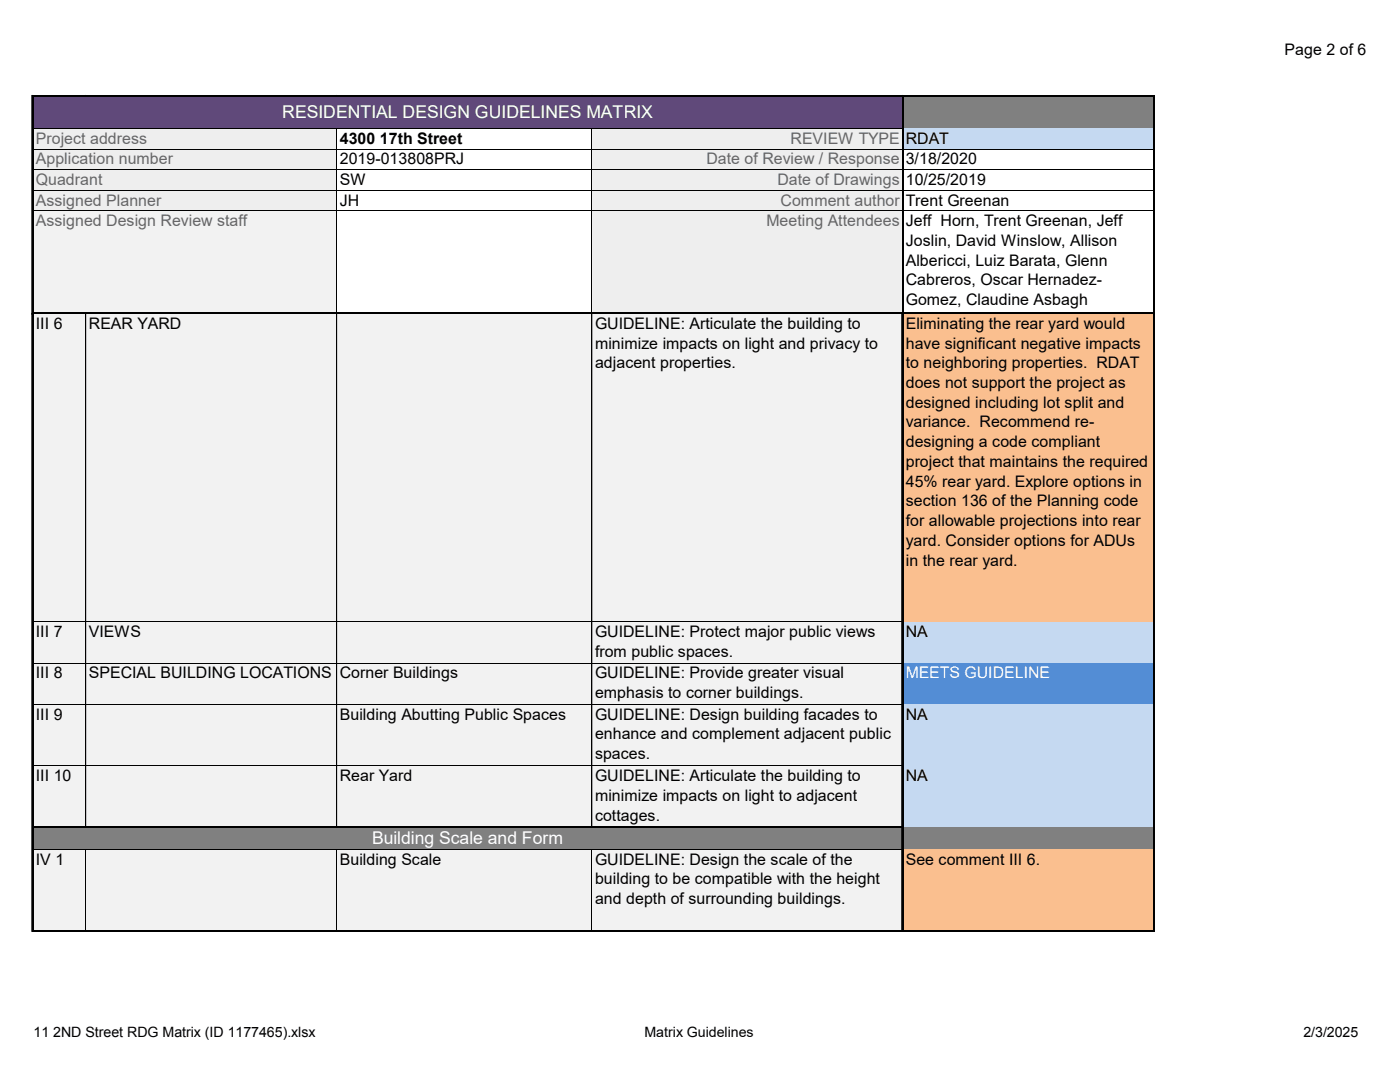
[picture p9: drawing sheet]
<svg xmlns="http://www.w3.org/2000/svg" width="279mm" height="216mm" viewBox="0 0 279 216" stroke-linecap="round" stroke-linejoin="round" font-family="sans-serif">
<defs><g id="words">
<g font-size="3.5" fill="#fff">
<text x="56.3" y="23.5">RESIDENTIAL DESIGN GUIDELINES MATRIX</text>
<text x="74.3" y="168.3">Building Scale and Form</text>
</g>
<g font-size="3.2">
<text x="256.4" y="10.9">Page 2 of 6</text>
<text x="67.8" y="28.8">4300 17th Street</text>
<text x="180.8" y="28.7">RDAT</text>
<text x="67.8" y="32.8">2019-013808PRJ</text>
<text x="180.8" y="32.8">3/18/2020</text>
<text x="67.8" y="36.9">SW</text>
<text x="67.8" y="41">JH</text>
<text x="180.8" y="36.9">10/25/2019</text>
<text x="180.8" y="41">Trent Greenan</text>
<text x="180.8" y="45.1">Jeff Horn, Trent Greenan, Jeff</text>
<text x="180.8" y="49.1">Joslin, David Winslow, Allison</text>
<text x="180.8" y="53">Albericci, Luiz Barata, Glenn</text>
<text x="180.8" y="56.9">Cabreros, Oscar Hernadez-</text>
<text x="7.2" y="65.6">III 6</text>
<text x="17.7" y="65.6">REAR YARD</text>
<text x="118.7" y="65.6">GUIDELINE: Articulate the building to</text>
<text x="180.8" y="60.9">Gomez, Claudine Asbagh</text>
<text x="180.8" y="65.6">Eliminating the rear yard would</text>
<text x="118.7" y="69.6">minimize impacts on light and privacy to</text>
<text x="180.8" y="69.6">have significant negative impacts</text>
<text x="118.7" y="73.5">adjacent properties.</text>
<text x="180.8" y="73.5">to neighboring properties. RDAT</text>
<text x="180.8" y="77.4">does not support the project as</text>
<text x="180.8" y="81.4">designed including lot split and</text>
<text x="180.8" y="85.3">variance. Recommend re-</text>
<text x="180.8" y="89.2">designing a code compliant</text>
<text x="180.8" y="93.2">project that maintains the required</text>
<text x="180.8" y="97.1">45% rear yard. Explore options in</text>
<text x="180.8" y="101">section 136 of the Planning code</text>
<text x="180.8" y="105">for allowable projections into rear</text>
<text x="180.8" y="108.9">yard. Consider options for ADUs</text>
<text x="180.8" y="112.9">in the rear yard.</text>
<text x="7.2" y="127.2">III 7</text>
<text x="17.7" y="127.2">VIEWS</text>
<text x="118.7" y="127.2">GUIDELINE: Protect major public views</text>
<text x="118.7" y="131.1">from public spaces.</text>
<text x="180.8" y="127.2">NA</text>
<text x="7.2" y="135.4">III 8</text>
<text x="17.7" y="135.4">SPECIAL BUILDING LOCATIONS</text>
<text x="67.8" y="135.4">Corner Buildings</text>
<text x="118.7" y="135.4">GUIDELINE: Provide greater visual</text>
<text x="7.2" y="143.6">III 9</text>
<text x="67.8" y="143.6">Building Abutting Public Spaces</text>
<text x="118.7" y="139.3">emphasis to corner buildings.</text>
<text x="118.7" y="143.6">GUIDELINE: Design building facades to</text>
<text x="180.8" y="143.6">NA</text>
<text x="118.7" y="147.5">enhance and complement adjacent public</text>
<text x="7.2" y="155.9">III 10</text>
<text x="67.8" y="155.9">Rear Yard</text>
<text x="118.7" y="151.5">spaces.</text>
<text x="118.7" y="155.9">GUIDELINE: Articulate the building to</text>
<text x="180.8" y="155.9">NA</text>
<text x="118.7" y="159.8">minimize impacts on light to adjacent</text>
<text x="118.7" y="163.7">cottages.</text>
<text x="7.2" y="172.5">IV 1</text>
<text x="67.8" y="172.5">Building Scale</text>
<text x="118.7" y="172.5">GUIDELINE: Design the scale of the</text>
<text x="180.8" y="172.5">See comment III 6.</text>
<text x="118.7" y="176.4">building to be compatible with the height</text>
<text x="118.7" y="180.4">and depth of surrounding buildings.</text>
</g>
<g font-size="3.2" fill="#666">
<text x="7.2" y="28.7">Project address</text>
<text x="157.8" y="28.7">REVIEW TYPE</text>
<text x="7.2" y="32.8">Application number</text>
<text x="141" y="32.8">Date of Review / Response</text>
<text x="7.2" y="36.9">Quadrant</text>
<text x="7.2" y="41">Assigned Planner</text>
<text x="155.2" y="36.9">Date of Drawings</text>
<text x="155.8" y="41">Comment author</text>
<text x="7.2" y="45.1">Assigned Design Review staff</text>
<text x="153" y="45.1">Meeting Attendees</text>
</g>
<text font-size="3.2" fill="#fff" x="180.8" y="135.4">MEETS GUIDELINE</text>
<g font-size="2.8">
<text x="6.7" y="207">11 2ND Street RDG Matrix (ID 1177465).xlsx</text>
<text x="128.7" y="207">Matrix Guidelines</text>
<text x="260.1" y="207">2/3/2025</text>
</g>
</g></defs>
<path d="M6.7 19.4h173.5v6.3h-173.5z" fill="#60497a"/>
<path d="M180.1 19.4h49.9v6.3h-49.9z" fill="#808080"/>
<path d="M6.7 25.6h60.5v4.2h-60.5z" fill="#eee"/>
<path d="M118.1 25.6h62.1v4.2h-62.1z" fill-rule="evenodd" fill="#eee"/>
<path d="M180.1 25.6h49.9v4.2h-49.9z" fill="#c5d9f1"/>
<path d="M6.7 29.7h60.5v12.4h-60.5z" fill="#eee"/>
<path d="M118.1 29.7h62.1v12.4h-62.1z" fill-rule="evenodd" fill="#eee"/>
<path d="M6.7 42h60.5v20.6h-60.5z" fill="#f2f2f2"/>
<path d="M118.1 42h62.1v20.6h-62.1z" fill="#eee"/>
<g fill="none" stroke="#000" stroke-width=".2">
<path d="M6.3 19v43.7M6.5 19v.2M6.7 19.4h173.6M6.7 19.4v43.3M17.1 19v.2M67.2 19v.2M118.1 19v.2M180.1 19v.2M6.7 25.6h173.3M6.7 29.7h173.3M6.7 33.8h173.3M6.7 38h173.3"/>
<path d="M67.2 25.7v36.7M118.1 25.7v36.7M180.3 29.7h50M180.3 33.8h50M180.3 38h50M230.2 29.8v32.6M6.7 42.1h173.3M180.3 42.1h50"/>
</g>
<path d="M180.1 19.4v43.3M6.7 62.5h223.6" fill="none" stroke="#000" stroke-width=".34"/>
<path d="M6.7 62.7h173.5v61.4h-173.5z" fill="#f2f2f2"/>
<path d="M180.1 62.7h49.9v61.4h-49.9z" fill="#fabf8f"/>
<path d="M6.7 124.1h173.5v8.2h-173.5z" fill="#f2f2f2"/>
<path d="M180.1 124.1h49.9v8.2h-49.9z" fill="#c5d9f1"/>
<path d="M6.7 132.3h173.5v8.2h-173.5z" fill="#f2f2f2"/>
<path d="M180.1 132.3h49.9v8.2h-49.9z" fill="#538dd5"/>
<path d="M6.7 140.5h173.5v24.6h-173.5z" fill="#f2f2f2"/>
<path d="M180.1 140.5h49.9v24.6h-49.9z" fill="#c5d9f1"/>
<g fill="#808080">
<path d="M6.7 165.1h173.5v4.4h-173.5z"/>
<path d="M180.1 165.1h49.9v4.4h-49.9z"/>
</g>
<path d="M6.7 169.4h173.5v16.2h-173.5z" fill="#f2f2f2"/>
<path d="M180.1 169.4h49.9v16.2h-49.9z" fill="#fabf8f"/>
<g fill="none" stroke="#000" stroke-width=".2">
<path d="M6.3 62.5v123.3M6.7 62.5h173.3v123.3M6.7 62.7v123.1M17.1 62.6v102.3M67.2 62.6v102.3M118.1 62.6v102.3M118.1 62.7v102.2M6.7 124.1h173.3M6.7 132.3h173.3M6.7 140.5h173.3M6.7 152.8h173.3M6.7 169.4h173.3"/>
<path d="M17.1 169.5v16.3M67.2 169.5v16.3M118.1 169.5v16.3M6.7 185.8h173.3"/>
</g>
<path d="M6.3 19.2h224.1M6.5 19v167M230.2 19v167M180.1 62.7v123.1M6.7 165.1h173.6M6.3 185.8h224.1" fill="none" stroke="#000" stroke-width=".34"/>
<use href="#words"/>
</svg>
